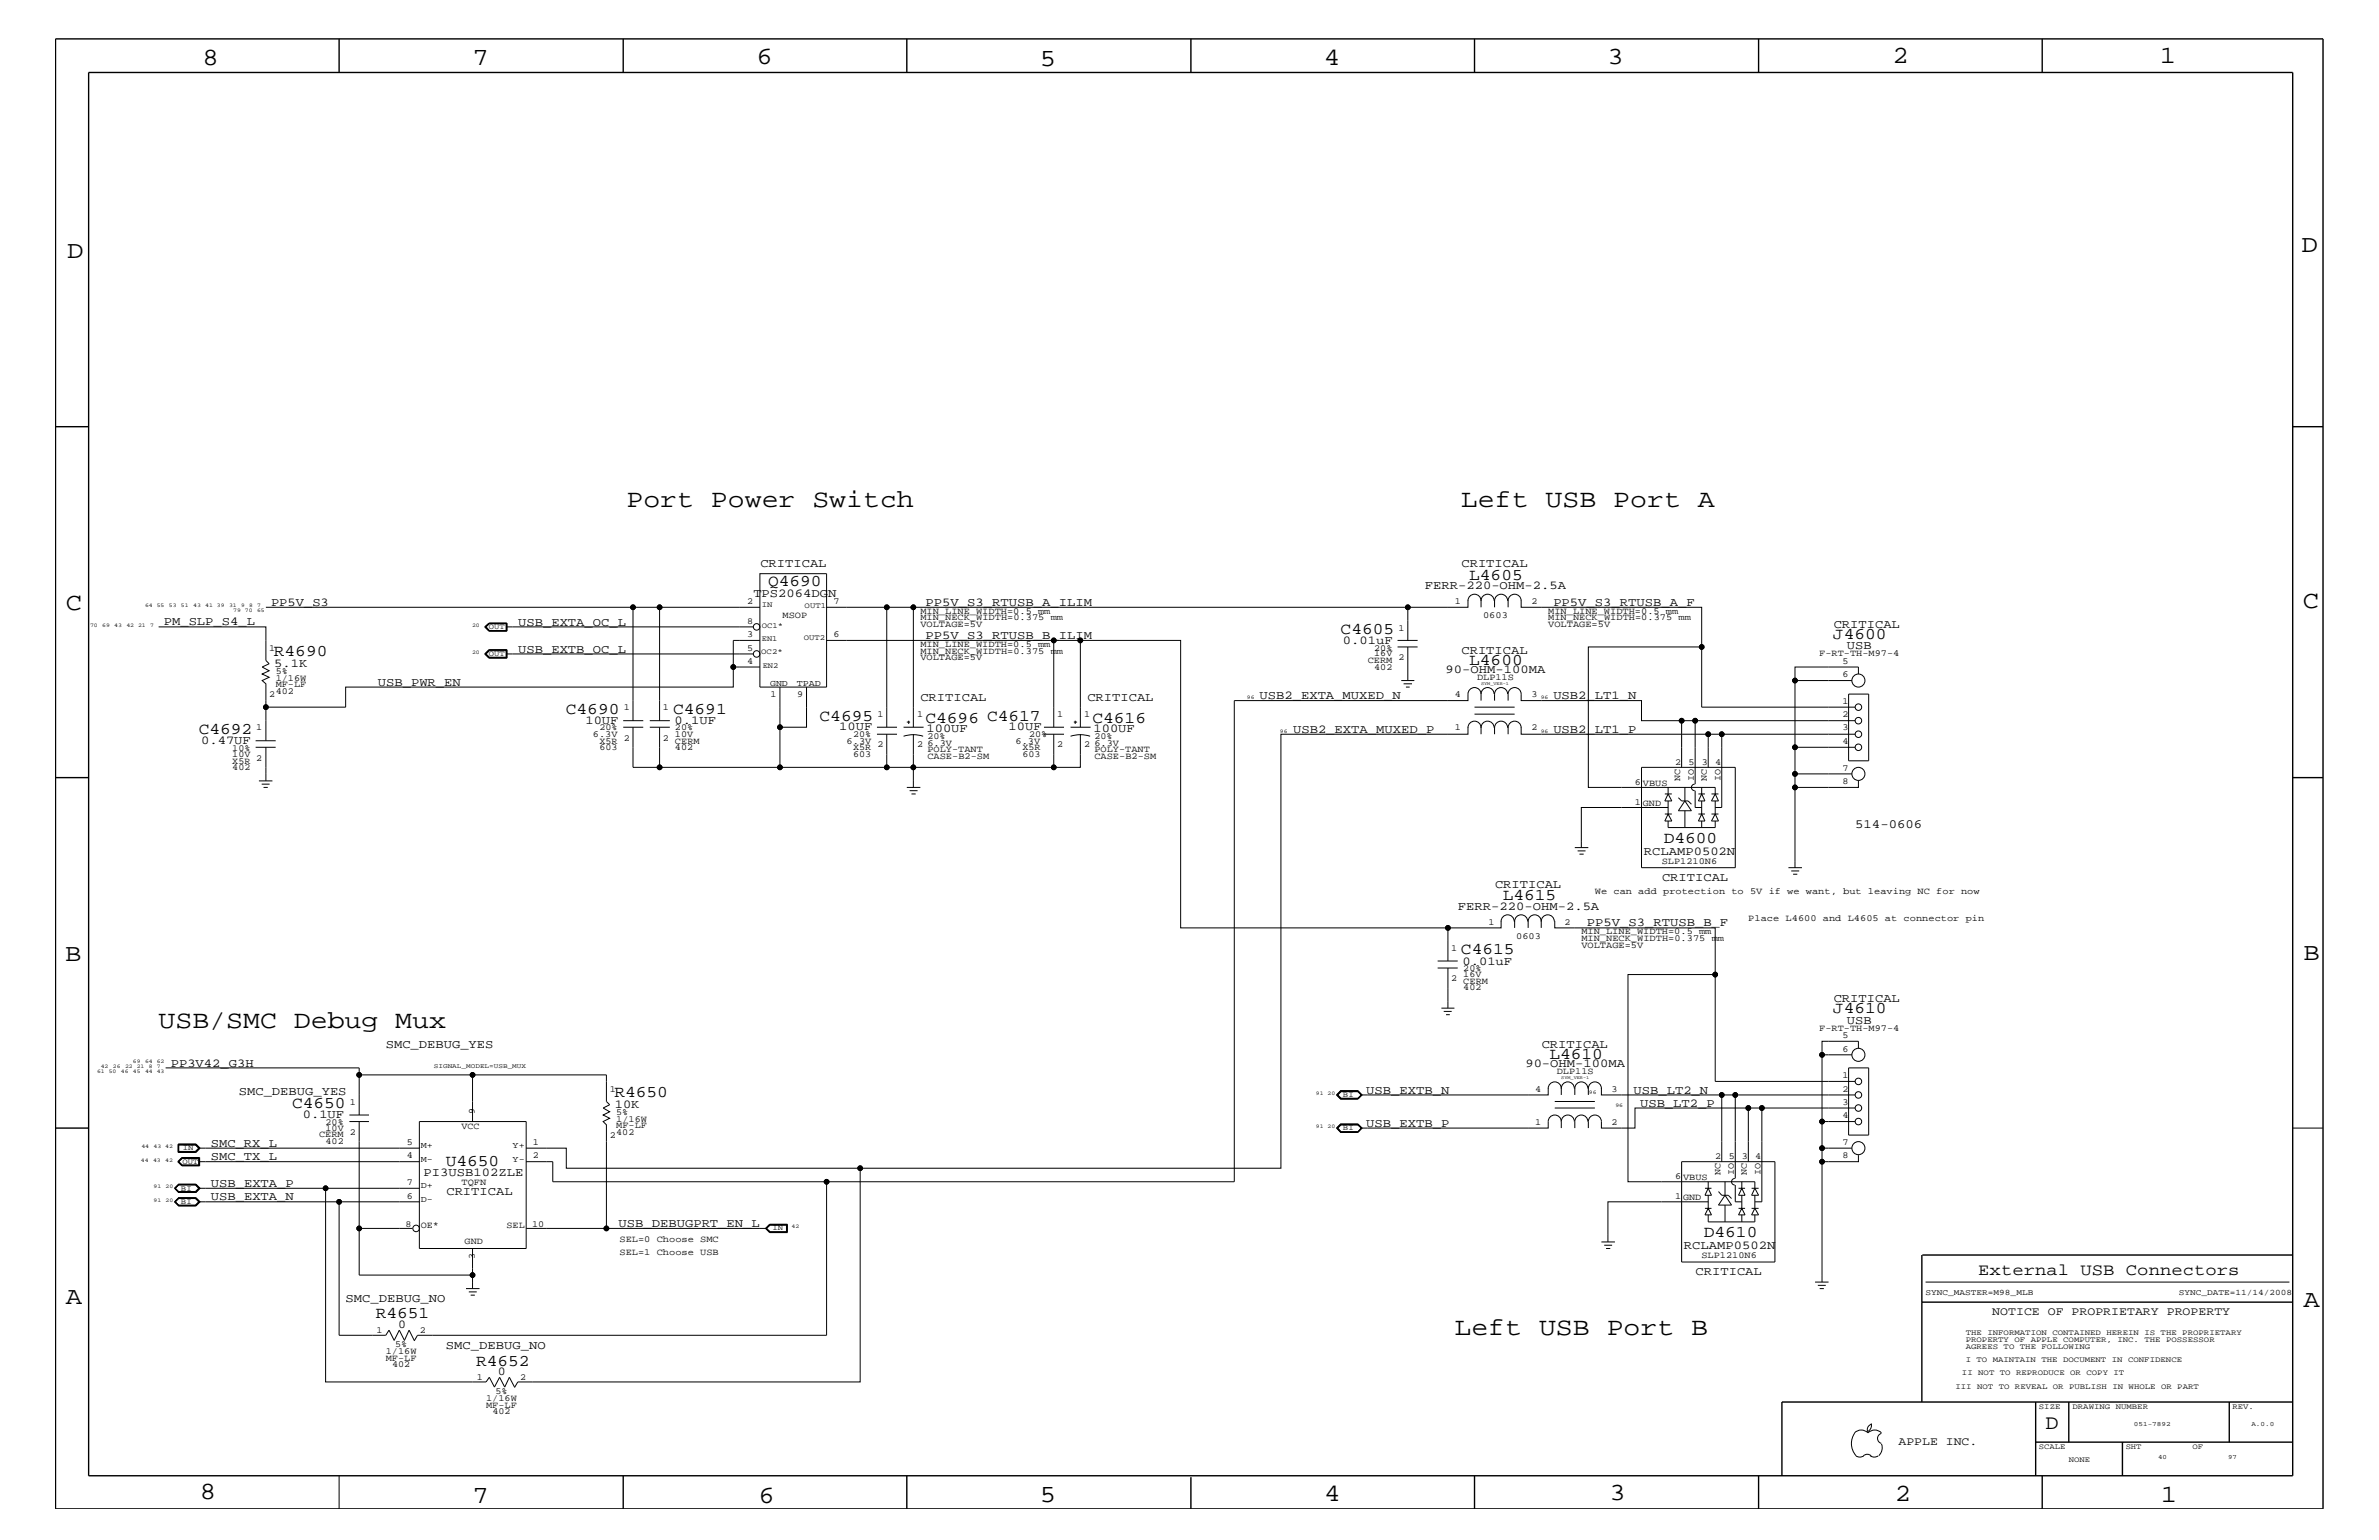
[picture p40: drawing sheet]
<svg xmlns="http://www.w3.org/2000/svg" width="432mm" height="279mm" viewBox="0 0 432 279" stroke-linecap="round" stroke-linejoin="round" font-family="sans-serif">
<defs><g id="words">
<g font-size="4.6">
<text x="113.7" y="92">Port Power Switch</text>
<text x="265.2" y="92">Left USB Port A</text>
<text x="28.8" y="186.5">USB/SMC Debug Mux</text>
<text x="264" y="242.3">Left USB Port B</text>
</g>
<g font-size="4.5">
<text x="36.7" y="11.7">8</text>
<text x="85.8" y="11.7">7</text>
<text x="137.3" y="11.5">6</text>
<text x="240.3" y="11.7">4</text>
<text x="291.8" y="11.5">3</text>
<text x="343.5" y="11.5">2</text>
<text x="392" y="11.5">1</text>
<text x="188.7" y="12.1">5</text>
<text x="12.2" y="46.8">D</text>
<text x="417.7" y="45.7">D</text>
<text x="11.9" y="110.6">C</text>
<text x="418" y="110.3">C</text>
<text x="11.9" y="174.3">B</text>
<text x="418.1" y="174.2">B</text>
<text x="11.9" y="236.7">A</text>
<text x="418.1" y="237.1">A</text>
<text x="36.2" y="271.9">8</text>
<text x="85.8" y="272.7">7</text>
<text x="137.7" y="272.7">6</text>
<text x="188.7" y="272.5">5</text>
<text x="240.4" y="272.3">4</text>
<text x="292.1" y="272.2">3</text>
<text x="343.9" y="272.3">2</text>
<text x="392.2" y="272.6">1</text>
</g>
<text font-size="3.7" x="371.3" y="259.3">D</text>
<g font-size="3">
<text x="139.4" y="106.4">Q4690</text>
<text x="266.7" y="105.2">L4605</text>
<text x="49.7" y="119.1">R4690</text>
<text x="243.3" y="115">C4605</text>
<text x="332.7" y="115.9">J4600</text>
<text x="266.7" y="120.7">L4600</text>
<text x="102.7" y="129.6">C4690</text>
<text x="122.2" y="129.6">C4691</text>
<text x="148.8" y="130.8">C4695</text>
<text x="168" y="131.1">C4696 C4617</text>
<text x="198.3" y="131.1">C4616</text>
<text x="36.1" y="133.2">C4692</text>
<text x="302" y="153">D4600</text>
<text x="272.8" y="163.4">L4615</text>
<text x="265.2" y="173.2">C4615</text>
<text x="332.7" y="183.8">J4610</text>
<text x="281.2" y="192.2">L4610</text>
<text x="53" y="201">C4650</text>
<text x="111.5" y="199.1">R4650</text>
<text x="80.9" y="211.5">U4650</text>
<text x="309.2" y="224.5">D4610</text>
<text x="359.1" y="231.3">External USB Connectors</text>
<text x="68.2" y="239.2">R4651</text>
<text x="86.4" y="247.8">R4652</text>
</g>
<text font-size="2.3" x="336.7" y="150.1">514-0606</text>
<g font-size="2.2">
<text x="138" y="102.9">CRITICAL</text>
<text x="258.6" y="106.9">FERR-220-OHM-2.5A</text>
<text x="265.3" y="102.9">CRITICAL</text>
<text x="29.7" y="113.3">PM_SLP_S4_L</text>
<text x="49.2" y="109.9">PP5V_S3</text>
<text x="94.1" y="113.6">USB_EXTA_OC_L</text>
<text x="136.7" y="108.3">TPS2064DGN</text>
<text x="168" y="109.9">PP5V_S3_RTUSB_A_ILIM</text>
<text x="281.9" y="109.9">PP5V_S3_RTUSB_A_F</text>
<text x="332.8" y="114">CRITICAL</text>
<text x="94.1" y="118.4">USB_EXTB_OC_L</text>
<text x="168" y="115.9">PP5V_S3_RTUSB_B_ILIM</text>
<text x="243.8" y="116.8">0.01uF</text>
<text x="265.3" y="118.6">CRITICAL</text>
<text x="335.2" y="117.8">USB</text>
<text x="49.8" y="120.9">5.1K</text>
<text x="68.6" y="124.4">USB_PWR_EN</text>
<text x="262.4" y="122">90-OHM-100MA</text>
<text x="106.3" y="131.3">10UF</text>
<text x="122.4" y="131.3">0.1UF</text>
<text x="167" y="127.1">CRITICAL</text>
<text x="197.4" y="127.1">CRITICAL</text>
<text x="228.6" y="126.9">USB2_EXTA_MUXED_N</text>
<text x="281.9" y="126.9">USB2_LT1_N</text>
<text x="36.5" y="135">0.47UF</text>
<text x="152.3" y="132.5">10UF</text>
<text x="168.1" y="132.8">100UF</text>
<text x="183" y="132.5">10UF</text>
<text x="198.5" y="132.8">100UF</text>
<text x="234.7" y="133">USB2_EXTA_MUXED_P</text>
<text x="281.9" y="133">USB2_LT1_P</text>
<text x="298.4" y="155.1">RCLAMP0502N</text>
<text x="271.4" y="161.1">CRITICAL</text>
<text x="301.7" y="159.9">CRITICAL</text>
<text x="264.6" y="165">FERR-220-OHM-2.5A</text>
<text x="288" y="168.1">PP5V_S3_RTUSB_B_F</text>
<text x="265.4" y="175">0.01uF</text>
<text x="332.8" y="181.8">CRITICAL</text>
<text x="335.2" y="185.7">USB</text>
<text x="70" y="190.2">SMC_DEBUG_YES</text>
<text x="279.8" y="190.2">CRITICAL</text>
<text x="31" y="193.6">PP3V42_G3H</text>
<text x="276.9" y="193.6">90-OHM-100MA</text>
<text x="43.3" y="198.7">SMC_DEBUG_YES</text>
<text x="54.9" y="202.9">0.1UF</text>
<text x="111.6" y="200.9">10K</text>
<text x="248" y="198.4">USB_EXTB_N</text>
<text x="296.5" y="198.4">USB_LT2_N</text>
<text x="297.7" y="200.9">USB_LT2_P</text>
<text x="38.3" y="208.1">SMC_RX_L</text>
<text x="248" y="204.4">USB_EXTB_P</text>
<text x="38.3" y="215.3">USB_EXTA_P</text>
<text x="38.3" y="210.5">SMC_TX_L</text>
<text x="76.9" y="213.3">PI3USB102ZLE</text>
<text x="38.3" y="217.8">USB_EXTA_N</text>
<text x="81" y="216.9">CRITICAL</text>
<text x="112.3" y="222.6">USB_DEBUGPRT_EN_L</text>
<text x="305.6" y="226.6">RCLAMP0502N</text>
<text x="307.8" y="231.3">CRITICAL</text>
<text x="62.7" y="236.2">SMC_DEBUG_NO</text>
<text x="72.3" y="240.9">0</text>
<text x="80.9" y="244.7">SMC_DEBUG_NO</text>
<text x="90.4" y="249.5">0</text>
</g>
<g font-size="2.1">
<text x="361.6" y="238.6">NOTICE OF PROPRIETARY PROPERTY</text>
<text x="344.6" y="262.2">APPLE INC.</text>
</g>
<g font-size="1.7">
<text x="135.6" y="113.1">8</text>
<text x="135.6" y="109.5">2</text>
<text x="142" y="112">MSOP</text>
<text x="151.3" y="109.5">7</text>
<text x="167" y="112.6">MIN_NECK_WIDTH=0.375 mm</text>
<text x="167" y="111.4">MIN_LINE_WIDTH=0.5 mm</text>
<text x="167" y="113.7">VOLTAGE=5V</text>
<text x="264.1" y="109.5">1</text>
<text x="269.2" y="112">0603</text>
<text x="278" y="109.5">2</text>
<text x="281" y="112.6">MIN_NECK_WIDTH=0.375 mm</text>
<text x="281" y="111.4">MIN_LINE_WIDTH=0.5 mm</text>
<text x="281" y="113.7">VOLTAGE=5V</text>
<text x="48.9" y="118.1">1</text>
<text x="135.6" y="118.1">5</text>
<text x="135.6" y="115.6">3</text>
<text x="151.3" y="115.6">6</text>
<text x="167" y="118.6">MIN_NECK_WIDTH=0.375 mm</text>
<text x="167" y="117.4">MIN_LINE_WIDTH=0.5 mm</text>
<text x="167" y="119.8">VOLTAGE=5V</text>
<text x="249.4" y="119.1">16V</text>
<text x="249.4" y="118.1">20%</text>
<text x="253.8" y="119.8">2</text>
<text x="253.8" y="114.4">1</text>
<text x="330.2" y="119.1">F-RT-TH-M97-4</text>
<text x="50" y="123.5">1/16W</text>
<text x="50" y="122.3">5%</text>
<text x="50" y="125.9">402</text>
<text x="50" y="124.7">MF-LF</text>
<text x="135.6" y="120.4">4</text>
<text x="248.2" y="120.3">CERM</text>
<text x="249.4" y="121.5">402</text>
<text x="268.1" y="123.4">DLP11S</text>
<text x="334.4" y="122.9">6</text>
<text x="334.4" y="120.4">5</text>
<text x="48.9" y="126.5">2</text>
<text x="113.2" y="128.9">1</text>
<text x="120.3" y="128.9">1</text>
<text x="139.9" y="126.5">1</text>
<text x="144.7" y="126.5">9</text>
<text x="159.3" y="130.2">1</text>
<text x="166.5" y="130.2">1</text>
<text x="191.9" y="130.2">1</text>
<text x="196.8" y="130.2">1</text>
<text x="264.1" y="126.5">4</text>
<text x="278" y="126.5">3</text>
<text x="334.4" y="130.2">2</text>
<text x="334.4" y="127.7">1</text>
<text x="42.2" y="137.3">10V</text>
<text x="42.2" y="136.2">10%</text>
<text x="46.5" y="132.5">1</text>
<text x="107.6" y="133.6">6.3V</text>
<text x="108.8" y="132.5">20%</text>
<text x="108.8" y="136.1">603</text>
<text x="108.8" y="134.9">X5R</text>
<text x="113.2" y="134.4">2</text>
<text x="120.3" y="134.4">2</text>
<text x="122.5" y="133.6">10V</text>
<text x="122.5" y="132.5">20%</text>
<text x="122.5" y="136.1">402</text>
<text x="122.5" y="134.9">CERM</text>
<text x="153.7" y="134.9">6.3V</text>
<text x="154.9" y="133.8">20%</text>
<text x="154.9" y="137.3">603</text>
<text x="154.9" y="136.1">X5R</text>
<text x="159.3" y="135.6">2</text>
<text x="166.5" y="135.6">2</text>
<text x="168.3" y="135.3">6.3V</text>
<text x="168.3" y="134.1">20%</text>
<text x="168.3" y="137.7">CASE-B2-SM</text>
<text x="168.3" y="136.4">POLY-TANT</text>
<text x="184.3" y="134.9">6.3V</text>
<text x="185.6" y="137.3">603</text>
<text x="185.6" y="136.1">X5R</text>
<text x="186.8" y="133.8">20%</text>
<text x="191.9" y="135.6">2</text>
<text x="196.8" y="135.6">2</text>
<text x="198.6" y="135.3">6.3V</text>
<text x="198.6" y="134.1">20%</text>
<text x="198.6" y="137.7">CASE-B2-SM</text>
<text x="198.6" y="136.4">POLY-TANT</text>
<text x="264.1" y="132.5">1</text>
<text x="278" y="132.5">2</text>
<text x="334.4" y="135">4</text>
<text x="334.4" y="132.5">3</text>
<text x="42.2" y="139.7">402</text>
<text x="42.2" y="138.5">X5R</text>
<text x="46.5" y="138">2</text>
<text x="296.8" y="142.4">6</text>
<text x="298.2" y="142.6">VBUS</text>
<text x="304" y="138.8">2</text>
<text x="305" y="141.7" transform="rotate(-90 305 141.7)">NC</text>
<text x="306.5" y="138.8">5</text>
<text x="307.4" y="141.7" transform="rotate(-90 307.4 141.7)">IO</text>
<text x="308.9" y="138.8">3</text>
<text x="309.8" y="141.7" transform="rotate(-90 309.8 141.7)">NC</text>
<text x="311.3" y="138.8">4</text>
<text x="312.3" y="141.7" transform="rotate(-90 312.3 141.7)">IO</text>
<text x="334.4" y="142.3">8</text>
<text x="334.4" y="139.8">7</text>
<text x="296.8" y="146.1">1</text>
<text x="298.2" y="146.2">GND</text>
<text x="301.6" y="156.7">SLP1210N6</text>
<text x="270.2" y="167.8">1</text>
<text x="284" y="167.8">2</text>
<text x="289.5" y="162.2">We can add protection to 5V if we want, but leaving NC for now</text>
<text x="317.3" y="167.1">Place L4600 and L4605 at connector pin</text>
<text x="263.4" y="172.6">1</text>
<text x="275.2" y="170.3">0603</text>
<text x="287" y="170.7">MIN_NECK_WIDTH=0.375 mm</text>
<text x="287" y="169.5">MIN_LINE_WIDTH=0.5 mm</text>
<text x="287" y="172">VOLTAGE=5V</text>
<text x="263.4" y="178">2</text>
<text x="265.6" y="177.3">16V</text>
<text x="265.6" y="176.2">20%</text>
<text x="265.6" y="179.7">402</text>
<text x="265.6" y="178.5">CERM</text>
<text x="330.2" y="187">F-RT-TH-M97-4</text>
<text x="334.4" y="190.8">6</text>
<text x="334.4" y="188.3">5</text>
<text x="282.6" y="194.8">DLP11S</text>
<text x="334.4" y="195.6">1</text>
<text x="63.5" y="200.4">1</text>
<text x="86.2" y="202.1" transform="rotate(-90 86.2 202.1)">9</text>
<text x="110.7" y="198.1">1</text>
<text x="111.8" y="203.5">1/16W</text>
<text x="111.8" y="202.3">5%</text>
<text x="278.6" y="198.1">4</text>
<text x="292.5" y="198.1">3</text>
<text x="334.4" y="202.9">4</text>
<text x="334.4" y="200.4">3</text>
<text x="334.4" y="198.1">2</text>
<text x="57.9" y="206.4">CERM</text>
<text x="59.1" y="205.2">10V</text>
<text x="59.1" y="204.1">20%</text>
<text x="59.1" y="207.6">402</text>
<text x="63.5" y="205.9">2</text>
<text x="73.8" y="207.7">5</text>
<text x="83.7" y="204.9">VCC</text>
<text x="96.7" y="207.7">1</text>
<text x="110.7" y="206.5">2</text>
<text x="111.8" y="205.9">402</text>
<text x="111.8" y="204.7">MF-LF</text>
<text x="278.6" y="204.1">1</text>
<text x="292.5" y="204.1">2</text>
<text x="334.4" y="207.7">7</text>
<text x="73.8" y="210.2">4</text>
<text x="73.8" y="215">7</text>
<text x="83.8" y="214.9">TQFN</text>
<text x="96.7" y="210.2">2</text>
<text x="304" y="213.9">6</text>
<text x="305.5" y="214.2">VBUS</text>
<text x="311.3" y="210.3">2</text>
<text x="312.3" y="213.2" transform="rotate(-90 312.3 213.2)">NC</text>
<text x="313.8" y="210.3">5</text>
<text x="314.7" y="213.2" transform="rotate(-90 314.7 213.2)">IO</text>
<text x="316.1" y="210.3">3</text>
<text x="317.1" y="213.2" transform="rotate(-90 317.1 213.2)">NC</text>
<text x="318.6" y="210.3">4</text>
<text x="319.5" y="213.2" transform="rotate(-90 319.5 213.2)">IO</text>
<text x="334.4" y="210.2">8</text>
<text x="73.8" y="217.5">6</text>
<text x="304" y="217.5">1</text>
<text x="305.5" y="217.8">GND</text>
<text x="73.6" y="222.6">8</text>
<text x="76.4" y="222.9">OE*</text>
<text x="84.3" y="225.7">GND</text>
<text x="91.9" y="222.9">SEL</text>
<text x="96.6" y="222.5">10</text>
<text x="112.4" y="227.7">SEL=1 Choose USB</text>
<text x="112.4" y="225.3">SEL=0 Choose SMC</text>
<text x="86.2" y="228.5" transform="rotate(-90 86.2 228.5)">3</text>
<text x="308.8" y="228.3">SLP1210N6</text>
<text x="68.3" y="241.9">1</text>
<text x="70" y="245.6">1/16W</text>
<text x="71.7" y="244.5">5%</text>
<text x="76.2" y="241.9">2</text>
<text x="70" y="246.9">MF-LF</text>
<text x="71.2" y="248.1">402</text>
<text x="86.5" y="250.4">1</text>
<text x="94.4" y="250.4">2</text>
<text x="88.2" y="254.2">1/16W</text>
<text x="88.2" y="255.4">MF-LF</text>
<text x="89.4" y="256.6">402</text>
<text x="89.9" y="252.9">5%</text>
</g>
<g font-size="1.6">
<text x="139.8" y="124.4">GND</text>
<text x="144.6" y="124.4">TPAD</text>
<text x="76.4" y="208.3">M+</text>
<text x="93" y="208.3">Y+</text>
<text x="76.4" y="215.6">D+</text>
<text x="76.4" y="210.8">M-</text>
<text x="93" y="210.8">Y-</text>
<text x="76.4" y="218">D-</text>
</g>
<g font-size="1.5">
<text x="349.5" y="235">SYNC_MASTER=M98_MLB</text>
<text x="395.5" y="235">SYNC_DATE=11/14/2008</text>
</g>
<g font-size="1.4">
<text x="138.3" y="114">OC1*</text>
<text x="138.3" y="110.2">IN</text>
<text x="146" y="110.3">OUT1</text>
<text x="88.7" y="119">OUT</text>
<text x="88.7" y="114.2">OUT</text>
<text x="138.2" y="118.7">OC2*</text>
<text x="138.3" y="116.4">EN1</text>
<text x="145.9" y="116.2">OUT2</text>
<text x="138.4" y="121.2">EN2</text>
<text x="243.8" y="199">BI</text>
<text x="33.2" y="208.7">IN</text>
<text x="243.8" y="205.1">BI</text>
<text x="33.1" y="211.1">OUT</text>
<text x="32.9" y="218.4">BI</text>
<text x="32.9" y="216">BI</text>
<text x="140.2" y="223.2">IN</text>
<text x="356.8" y="242.3">THE INFORMATION CONTAINED HEREIN IS THE PROPRIETARY</text>
<text x="356.8" y="243.5">PROPERTY OF APPLE COMPUTER, INC. THE POSSESSOR</text>
<text x="356.8" y="244.7">AGREES TO THE FOLLOWING</text>
<text x="354.9" y="252">III NOT TO REVEAL OR PUBLISH IN WHOLE OR PART</text>
<text x="356.1" y="249.5">II NOT TO REPRODUCE OR COPY IT</text>
<text x="356.8" y="247.1">I TO MAINTAIN THE DOCUMENT IN CONFIDENCE</text>
<text x="370.1" y="255.6">SIZE</text>
<text x="376.2" y="255.6">DRAWING NUMBER</text>
<text x="405.2" y="255.6">REV.</text>
<text x="370.1" y="262.9">SCALE</text>
<text x="385.8" y="262.9">SHT</text>
<text x="397.9" y="262.9">OF</text>
<text x="375.5" y="265.3">NONE</text>
</g>
<g font-size="1.2">
<text x="78.7" y="193.7">SIGNAL_MODEL=USB_MUX</text>
<text x="387.3" y="258.7">051-7892</text>
<text x="408.6" y="258.7">A.0.0</text>
<text x="391.7" y="264.7">40</text>
<text x="404.4" y="264.7">97</text>
</g>
<g font-size="1">
<text x="16.3" y="113.7">70</text>
<text x="18.5" y="113.7">69</text>
<text x="20.7" y="113.7">43</text>
<text x="22.9" y="113.7">42 21</text>
<text x="26.3" y="110.2">64 55</text>
<text x="27.3" y="113.7">7</text>
<text x="30.6" y="110.2">53</text>
<text x="32.9" y="110.2">51</text>
<text x="35.1" y="110.2">43</text>
<text x="37.3" y="110.2">41 39</text>
<text x="41.6" y="110.2">31</text>
<text x="42.3" y="111">79 70</text>
<text x="43.8" y="110.2">9</text>
<text x="45.2" y="110.2">8</text>
<text x="46.7" y="111">65</text>
<text x="46.7" y="110.2">7</text>
<text x="85.7" y="113.7">20</text>
<text x="85.7" y="118.6">20</text>
<text x="226.3" y="126.9">96</text>
<text x="279.7" y="126.9">96</text>
<text x="232.3" y="133">96</text>
<text x="279.7" y="133">96</text>
<text x="17.6" y="194.7">61 50</text>
<text x="18.3" y="193.7">42</text>
<text x="20.5" y="193.7">26</text>
<text x="21.9" y="194.7">46</text>
<text x="22.7" y="193.7">22 21</text>
<text x="24.1" y="194.7">45</text>
<text x="24.1" y="192.9">69</text>
<text x="26.3" y="194.7">44 43</text>
<text x="26.3" y="192.9">64 62</text>
<text x="27" y="193.7">8</text>
<text x="28.4" y="193.7">7</text>
<text x="238.8" y="198.7">91 20</text>
<text x="288.4" y="198.4">96</text>
<text x="293.2" y="200.9">96</text>
<text x="25.7" y="208.3">44</text>
<text x="27.9" y="208.3">43 42</text>
<text x="238.8" y="204.7">91 20</text>
<text x="25.6" y="210.8">44</text>
<text x="27.8" y="210.8">43</text>
<text x="27.9" y="215.6">91</text>
<text x="30" y="210.8">42</text>
<text x="30.1" y="215.6">20</text>
<text x="27.9" y="218">91</text>
<text x="30.1" y="218">20</text>
<text x="143.7" y="222.9">42</text>
</g>
<g font-size=".8">
<text x="268.8" y="124.2">SYM_VER-1</text>
<text x="283.4" y="195.7">SYM_VER-1</text>
</g>
</g></defs>
<g fill="none" stroke="#000" stroke-width=".18">
<path d="M28.8 113.7h19.5v6.1l.6 .6-1.3 .6 1.3 .7-1.3 .6 1.3 .6-1.3 .6 .7 .6v10.3M48.3 110.2h71.4M88 113.7l.7-.6h3.3v1.4h-3.3zM88.7 117.9h3.3v1.5h-3.3l-.7-.8zM88.8 118.1h3.1v1.1h-3.1l-.6-.6zM88.8 117.9l-.7 .7 .7 .7M88.8 114.4h3.1M88.8 113.1l-.7 .6 .7 .8M88.8 113.1l-.7 .6 .7 .7M88.8 113.1h3.1M88.8 113.1l-.6 .6 .6 .7M91.9 113.1v1.3"/>
<path d="M91.9 118.6h44.8M91.9 113.7h44.8M91.9 117.9v1.4h-3.1M91.9 113.1v1.4M91.9 118h-3.1l-.7 .6 .7 .7M114.9 110.2v20.6M137.9 104.1h12.1v20.6h-12.1zM137.9 110.2h-18.2v20.6M137.9 116.2h-4.8v8.5h-70.4v3.6h-14.4M150 116.2h46.1M150 110.2h15.8M161 110.2v21.7"/>
<path d="M191.3 116.2v15.7M253.7 117.4h3.6M253.7 116.2h3.6M255.5 110.2h-89.7v21.7M255.5 117.4v6.1M266.4 108.9v1.3h-10.9v6M266.4 109a1.19 1.19 0 0 1 1.2-1.2 1.19 1.19 0 0 1 1.2 1.2 1.19 1.19 0 0 1 1.2-1.2 1.19 1.19 0 0 1 1.2 1.2M268.8 108.9v1.3M271.3 109a1.19 1.19 0 0 1 1.2-1.2 1.19 1.19 0 0 1 1.1 1.2M271.3 108.9v1.3M273.7 109a1.19 1.19 0 0 1 1.2-1.2 1.19 1.19 0 0 1 1.2 1.2M273.7 108.9v1.3"/>
<path d="M276.1 108.9v1.3h32.8v7.2h-20.6v25.5h23M308.9 117.4v10.9h27.8M46.4 135.6h3.6M46.4 134.4h3.6M48.3 135.6v6.1M113.1 131.9h3.7M113.1 130.8h3.7M114.9 131.9v7.3h4.8M117.9 131.9h3.7M117.9 130.8h3.7M119.7 131.9v7.3h21.9v-7.3M133.1 121h4.8"/>
<path d="M141.6 124.7v7.2h4.8v-7.2M159.2 131.9h3.6M159.2 133.2h3.6M161 133.2v6h-19.4M161 139.2h30.3M164 133.6a5.8 5.8 0 0 1 3.6 0M164 131.9h3.6M164.6 131h.6M164.9 130.8v.5M165.8 133.2v9.7M189.5 131.9h3.6M189.5 133.2h3.6"/>
<path d="M191.3 133.2v6h4.8v-6M194.3 133.6a5.8 5.8 0 0 1 3.6 0M194.3 131.9h3.7M194.9 131h.6M195.2 130.8v.5M196.1 131.9v-15.7h18.2v52.1h58.2v-1.2M254.3 123.5h2.4M254.8 124.1h1.5M255.2 124.7h.7M266.4 131.9v1.3h-33.9v78.7h-76.4M266.4 132a1.19 1.19 0 0 1 1.2-1.2 1.19 1.19 0 0 1 1.2 1.2 1.19 1.19 0 0 1 1.2-1.2 1.19 1.19 0 0 1 1.2 1.2M267.6 128.3h7.3"/>
<path d="M267.6 129.6h7.3M268.8 125.9a1.19 1.19 0 0 0-1.2-1.2 1.19 1.19 0 0 0-1.2 1.2v1.2h-42.4v87.3h-123.7v-3.6h-4.8M268.8 125.9a1.19 1.19 0 0 1 1.2-1.2 1.19 1.19 0 0 1 1.2 1.2M268.8 125.9v1.2M268.8 131.9v1.3M271.3 132a1.19 1.19 0 0 1 1.2-1.2 1.19 1.19 0 0 1 1.1 1.2M271.3 131.9v1.3M273.6 125.9a1.19 1.19 0 0 0-1.1-1.2 1.19 1.19 0 0 0-1.2 1.2v1.2M273.7 127.1v-1.2a1.19 1.19 0 0 1 1.2-1.2 1.19 1.19 0 0 1 1.2 1.2v1.2h21.8v3.7h9.8M273.7 132a1.19 1.19 0 0 1 1.2-1.2 1.19 1.19 0 0 1 1.2 1.2M273.7 131.9v1.3M276.1 131.9v1.3h33.9v6"/>
<path d="M297.9 139.2h17.1v18.2h-17.1zM305.2 130.8v8.4M310 133.2h2.5M325.8 135.6v4.8h10.3M325.8 123.5v12.1h10.9M335.5 125.9h3.7v12.1h-3.7zM336.7 133.2h-24.2v13.3h-1.2M336.7 130.8h-29v11.5M337.3 122.3v-1.3h-11.5v2.5h10.3M47 141.7h2.4M47.5 142.3h1.4M47.8 142.9h.8"/>
<path d="M164.6 142.9h2.4M165.1 143.5h1.4M165.4 144h.8M285.8 153.8h2.5M286.3 154.4h1.5M286.7 155h.7M302.2 144h1.2M302.2 147.7h1.2M302.8 147.7l.6 1.3h-1.2zM302.8 142.9v1.1l.6 1.3h-1.2l.6-1.3M302.8 146.5h-15.8v7.3M302.8 149v1.1h8.5v-1.1"/>
<path d="M302.8 145.3v2.4M304.6 144.7l.6 .6h1.2l.6 .6M305.8 145.3l1.2 1.8h-2.4zM305.8 142.9v2.4M305.8 147.1v3M307.6 142.3a.59 .59 0 0 0-.6 .6 .59 .59 0 0 0 .6 .6M307.7 143.5v3h1.2M308.3 144h1.2M308.3 147.7h1.2M308.9 147.7l.6 1.3h-1.2zM308.9 144l.6 1.3h-1.2zM308.9 142.9v1.1"/>
<path d="M308.9 145.3v2.4M308.9 149v1.1M310.6 144h1.3M310.6 147.7h1.3M311.3 142.9h.1M311.3 144l.6 1.3h-1.3zM311.3 142.9v1.1M311.3 145.3v2.4M311.3 147.7l.6 1.3h-1.3zM324.6 157.4h2.5M325.1 158h1.5M325.5 158.6h.7"/>
<path d="M325.8 140.4v2.5M337.3 141.7v1.2h-11.5v14.5M260.9 175.6h3.7M260.9 174.4h3.7M262.8 168.3v6.1M262.8 175.6v7.3M272.5 167.2a1.19 1.19 0 0 1 1.1-1.2 1.19 1.19 0 0 1 1.2 1.2M274.9 167.2a1.19 1.19 0 0 1 1.2-1.2 1.19 1.19 0 0 1 1.2 1.2M274.9 167.1v1.2M277.4 167.2a1.19 1.19 0 0 1 1.2-1.2 1.19 1.19 0 0 1 1.1 1.2 1.19 1.19 0 0 1 1.2-1.2 1.19 1.19 0 0 1 1.2 1.2M277.4 167.1v1.2M279.7 167.1v1.2"/>
<path d="M282.2 167.1v1.2h29.1v8.5h-15.8v37.6h23M311.3 176.8v19.4h25.4M30.1 193.7h35.1v1.3M85.8 195h24.3v4.8l.6 .6-1.2 .6 1.2 .7-1.2 .6 1.2 .6-1.2 .6 .6 .6v18.8h29M242.6 198.7l.7-.8h3.2l.7 .8-.7 .7h-3.2zM243.3 198h3.2l.6 .7-.6 .6h-3.2l-.6-.6zM243.4 198.1h3.1l.6 .6-.6 .5h-3.1l-.6-.5zM246.5 197.9h-3.2l-.6 .8 .6 .6h3.2M246.5 197.9l.6 .8-.6 .6M261.6 182.9h2.4M262 183.5h1.5M262.5 184.1h.6"/>
<path d="M281 197.4v1.3h-33.9M281 197.5a1.19 1.19 0 0 1 1.2-1.2 1.19 1.19 0 0 1 1.2 1.2 1.19 1.19 0 0 1 1.2-1.2 1.19 1.19 0 0 1 1.2 1.2M282.2 199.8h7.3M283.4 197.4v1.3M285.8 197.5a1.19 1.19 0 0 1 1.2-1.2 1.19 1.19 0 0 1 1.2 1.2M285.8 197.4v1.3M288.3 197.5a1.19 1.19 0 0 1 1.2-1.2 1.19 1.19 0 0 1 1.2 1.2M288.3 197.4v1.3M290.7 197.4v1.3h21.8v12.1M312.5 198.7h24.2M315 198.7v15.1M330.7 191.4v12.1h6"/>
<path d="M335.5 193.7h3.7v12.2h-3.7zM337.3 190.2v-1.3h-6.6v2.5h5.4M31.8 215.6l.6-.7h3.2l.6 .7-.6 .8M31.8 215.6l.6 .8h3.2M32.3 207.5h3.3l.7 .8-.7 .8h-3.3zM32.3 207.6h3.3l.6 .7-.6 .8M32.4 217.5h3.1l.6 .5-.6 .6h-3.1l-.6-.6zM32.4 217.4h3.1l.7 .6-.7 .7h-3.1l-.6-.7zM32.4 217.4h3.2l.6 .6-.6 .7h-3.2l-.6-.7zM32.4 217.3h3.2l.7 .7-.7 .8h-3.2l-.7-.8zM32.4 215h3.1l.6 .6-.6 .6h-3.1l-.6-.6zM32.4 214.9h3.1l.7 .7-.7 .7h-3.1l-.6-.7z"/>
<path d="M32.4 214.8h3.2l.7 .8-.7 .8h-3.2l-.7-.8zM32.4 210.8l.7-.6h3v1.2h-3zM32.4 207.7h3.1l.7 .6-.7 .7h-3.1zM33 210h3.2v1.5h-3.2l-.7-.7zM33 210.1h3.2v1.3h-3.2M33 210.1l-.7 .7 .7 .6M33 210.1l-.6 .7 .6 .6M35.5 207.7l.6 .6M36.1 218h40M36.1 215.6h40M36.1 208.3l-.6 .6h-3.1M36.1 208.3h40"/>
<path d="M36.1 210.8h40M59.1 215.6v35.1h29.1l.6-.8 .9 1.8 1-1.8 .9 1.8 .9-1.8 .9 1.8M61.6 218v24.3h8.4l.6-1 .9 1.9 1-1.9 .9 1.9 .9-1.9 .9 1.9M63.4 203.5h3.6M63.4 202.3h3.6M65.2 202.3v-7.3h20.6v8.5M65.2 203.5v27.8h20.6M76.1 203.5h19.4v23h-19.4zM95.5 208.3h7.3v3.6h53.3v38.8h-62.1l-.6 1M150 214.4v27.9h-74.2l-.6 1M242.6 204.7l.7-.8h3.2l.7 .8-.7 .7h-3.2zM242.7 204.7l.6-.7h3.2l.6 .7-.6 .7h-3.2z"/>
<path d="M246.5 204.1h-3.1l-.6 .6 .6 .6h3.1M246.5 204.1h-3.2l-.6 .6 .6 .6h3.2M246.5 204.1l.6 .6-.6 .6M282.2 201h7.3M283.4 203.5a1.19 1.19 0 0 0-1.2-1.2 1.19 1.19 0 0 0-1.2 1.2v1.2h-33.9M283.4 203.5a1.19 1.19 0 0 1 1.2-1.2 1.19 1.19 0 0 1 1.2 1.2M283.4 203.5v1.2M288.2 203.5a1.19 1.19 0 0 0-1.2-1.2 1.19 1.19 0 0 0-1.2 1.2v1.2M305.2 210.8h17v18.2h-17zM309.5 215.6h1.1M309.5 219.2h1.1M310 219.2l.6 1.2h-1.1z"/>
<path d="M310 214.4v1.2l.6 1.3h-1.1l.5-1.3M310 218h-18.2v7.3M310 216.9v2.3M311.9 216.2l.6 .7h1.2l.6 .6M313.1 216.9l1.2 1.7h-2.4zM313.1 214.4v2.5M313.1 218.6v3.1M314.9 213.8a.59 .59 0 0 0-.6 .6 .59 .59 0 0 0 .6 .6M315 215v3h1.1M315.6 215.6h1.1M315.6 219.2h1.1M316.1 219.2l.6 1.2h-1.1z"/>
<path d="M316.1 215.6l.6 1.3h-1.1zM316.1 214.4v1.2M316.1 216.9v2.3M317.3 201v9.8M317.9 215.6h1.3M317.9 219.2h1.3M318.5 214.4h.1M318.5 215.6l.7 1.3h-1.3zM318.5 214.4v1.2M318.5 216.9v2.3M318.5 219.2l.7 1.2h-1.3zM319.8 201h-23v3.7h-6.1v-1.2a1.19 1.19 0 0 0-1.2-1.2 1.19 1.19 0 0 0-1.2 1.2v1.2"/>
<path d="M330.7 208.3h5.4M330.7 203.5v7.3M336.7 201h-16.9v17h-1.3M337.3 209.6v1.2h-6.6v21.8M416.1 204.7h5.5M65.2 222.9h9.6M84.6 233.8h2.4M85.1 234.4h1.4M85.4 235h.8M85.8 226.5v7.3M95.5 222.9h14.6M138.9 222.9l.8-.8h3.2v1.5h-3.2z"/>
<path d="M139.1 222.9l.7-.6h2.9v1.2h-2.9zM139.1 222.9l.6 .6M139.7 222.2l-.7 .7 .7 .6M139.7 222.2h3.1v1.3h-3.1M139.7 222.2l-.6 .7M290.7 225.3h2.4M291.2 225.9h1.4M291.5 226.5h.8M310 220.4v1.3h8.5v-1.3M316.1 220.4v1.3M329.4 232.6h2.5M329.9 233.2h1.5"/>
<path d="M330.3 233.8h.7M349.5 232.6h66M336.6 260a1.69 1.69 0 0 1 2.4 0 1.72 1.72 0 0 1 2.5 0M339.6 258.3l.1 .1a1.27 1.27 0 0 1-.7 1.3M339.6 258.4a.99 .99 0 0 0-.6 1.4M61.6 267.7v6.1M336.6 260a3.3 3.3 0 0 0 .3 4.1M336.9 264.1l.7 .3 .7-.3M338.2 264.1l.7-.3 .7 .3M339.5 264.1l.7 .3 .7-.3M341.5 260.1a.93 .93 0 0 0-.7 .9 .93 .93 0 0 0 .7 .9M341.5 262l.1 .7a1.99 1.99 0 0 1-.6 1.4"/>
<circle cx="114.9" cy="110.2" r=".42"/>
<circle cx="119.7" cy="110.2" r=".42"/>
<circle cx="137.3" cy="118.6" r=".59"/>
<circle cx="137.3" cy="113.7" r=".59"/>
<circle cx="161" cy="110.2" r=".42"/>
<circle cx="165.8" cy="110.2" r=".42"/>
<circle cx="191.3" cy="116.2" r=".42"/>
<circle cx="196.1" cy="116.2" r=".42"/>
<circle cx="255.5" cy="110.2" r=".42"/>
<circle cx="308.9" cy="117.4" r=".42"/>
<circle cx="48.3" cy="128.3" r=".42"/>
<circle cx="119.7" cy="139.2" r=".42"/>
<circle cx="133.1" cy="121" r=".42"/>
<circle cx="141.6" cy="139.2" r=".42"/>
<circle cx="141.6" cy="131.9" r=".42"/>
<circle cx="161" cy="139.2" r=".42"/>
<circle cx="165.8" cy="139.2" r=".42"/>
<circle cx="191.3" cy="139.2" r=".42"/>
<circle cx="305.2" cy="130.8" r=".42"/>
<circle cx="307.7" cy="130.8" r=".42"/>
<circle cx="310" cy="133.2" r=".42"/>
<circle cx="312.5" cy="133.2" r=".42"/>
<circle cx="325.8" cy="135.6" r=".42"/>
<circle cx="325.8" cy="123.5" r=".42"/>
<circle cx="337.3" cy="123.5" r="1.19"/>
<circle cx="337.3" cy="135.6" r=".59"/>
<circle cx="337.3" cy="128.3" r=".59"/>
<circle cx="337.3" cy="130.8" r=".59"/>
<circle cx="337.3" cy="133.2" r=".59"/>
<circle cx="325.8" cy="142.9" r=".42"/>
<circle cx="325.8" cy="140.4" r=".42"/>
<circle cx="337.3" cy="140.4" r="1.19"/>
<circle cx="262.8" cy="168.3" r=".42"/>
<circle cx="311.3" cy="176.8" r=".42"/>
<circle cx="65.2" cy="195" r=".42"/>
<circle cx="85.8" cy="195" r=".42"/>
<circle cx="312.5" cy="198.7" r=".42"/>
<circle cx="315" cy="198.7" r=".42"/>
<circle cx="330.7" cy="191.4" r=".42"/>
<circle cx="337.3" cy="191.4" r="1.19"/>
<circle cx="337.3" cy="198.7" r=".59"/>
<circle cx="337.3" cy="196.2" r=".59"/>
<circle cx="59.1" cy="215.6" r=".42"/>
<circle cx="61.6" cy="218" r=".42"/>
<circle cx="150" cy="214.4" r=".42"/>
<circle cx="156.1" cy="211.9" r=".42"/>
<circle cx="317.3" cy="201" r=".42"/>
<circle cx="319.8" cy="201" r=".42"/>
<circle cx="330.7" cy="210.8" r=".42"/>
<circle cx="330.7" cy="208.3" r=".42"/>
<circle cx="330.7" cy="203.5" r=".42"/>
<circle cx="337.3" cy="208.3" r="1.19"/>
<circle cx="337.3" cy="203.5" r=".59"/>
<circle cx="337.3" cy="201" r=".59"/>
<circle cx="65.2" cy="222.9" r=".42"/>
<circle cx="75.5" cy="222.9" r=".59"/>
<circle cx="85.8" cy="231.3" r=".42"/>
<circle cx="110.1" cy="222.9" r=".42"/>
</g>
<g fill="none" stroke="#000" stroke-width=".25">
<path d="M10.1 7.1h411.5v266.7h-411.5zM16.1 13.2h400v254.5h-400zM61.6 7.1v6.1M113.1 7.1v6.1M164.6 7.1v6.1M216.2 7.1v6.1M267.6 7.1v6.1M319.2 7.1v6.1M370.7 7.1v6.1M10.1 77.4h6M416.1 77.4h5.5M10.1 141.1h6"/>
<path d="M416.1 141.1h5.5M10.1 204.7h6M348.8 236.2h67.3M348.8 227.7v26.7M348.9 227.7h67.2M369.5 254.4v13.3M375.5 254.4v7.2M404.6 254.4v7.2M416.1 254.4h-92.7v13.3M113.1 267.7v6.1M164.6 267.7v6.1M216.2 268v5.8"/>
<path d="M267.6 267.7v6.1M319.2 267.7v6.1M369.5 261.6h46.6M370.7 267.7v6.1M385.2 261.6v6.1"/>
</g>
<g fill="#000">
<circle cx="114.9" cy="110.2" r=".42"/>
<circle cx="119.7" cy="110.2" r=".42"/>
<circle cx="161" cy="110.2" r=".42"/>
<circle cx="165.8" cy="110.2" r=".42"/>
<circle cx="191.3" cy="116.2" r=".42"/>
<circle cx="196.1" cy="116.2" r=".42"/>
<circle cx="255.5" cy="110.2" r=".42"/>
<circle cx="308.9" cy="117.4" r=".42"/>
<circle cx="48.3" cy="128.3" r=".42"/>
<circle cx="119.7" cy="139.2" r=".42"/>
<circle cx="133.1" cy="121" r=".42"/>
<circle cx="141.6" cy="139.2" r=".42"/>
<circle cx="141.6" cy="131.9" r=".42"/>
<circle cx="161" cy="139.2" r=".42"/>
<circle cx="165.8" cy="139.2" r=".42"/>
<circle cx="191.3" cy="139.2" r=".42"/>
<circle cx="305.2" cy="130.8" r=".42"/>
<circle cx="307.7" cy="130.8" r=".42"/>
<circle cx="310" cy="133.2" r=".42"/>
<circle cx="312.5" cy="133.2" r=".42"/>
<circle cx="325.8" cy="135.6" r=".42"/>
<circle cx="325.8" cy="123.5" r=".42"/>
<circle cx="325.8" cy="142.9" r=".42"/>
<circle cx="325.8" cy="140.4" r=".42"/>
<circle cx="262.8" cy="168.3" r=".42"/>
<circle cx="311.3" cy="176.8" r=".42"/>
<circle cx="65.2" cy="195" r=".42"/>
<circle cx="85.8" cy="195" r=".42"/>
<circle cx="312.5" cy="198.7" r=".42"/>
<circle cx="315" cy="198.7" r=".42"/>
<circle cx="330.7" cy="191.4" r=".42"/>
<circle cx="59.1" cy="215.6" r=".42"/>
<circle cx="61.6" cy="218" r=".42"/>
<circle cx="150" cy="214.4" r=".42"/>
<circle cx="156.1" cy="211.9" r=".42"/>
<circle cx="317.3" cy="201" r=".42"/>
<circle cx="319.8" cy="201" r=".42"/>
<circle cx="330.7" cy="210.8" r=".42"/>
<circle cx="330.7" cy="208.3" r=".42"/>
<circle cx="330.7" cy="203.5" r=".42"/>
<circle cx="65.2" cy="222.9" r=".42"/>
<circle cx="85.8" cy="231.3" r=".42"/>
<circle cx="110.1" cy="222.9" r=".42"/>
</g>
<use href="#words"/>
</svg>
